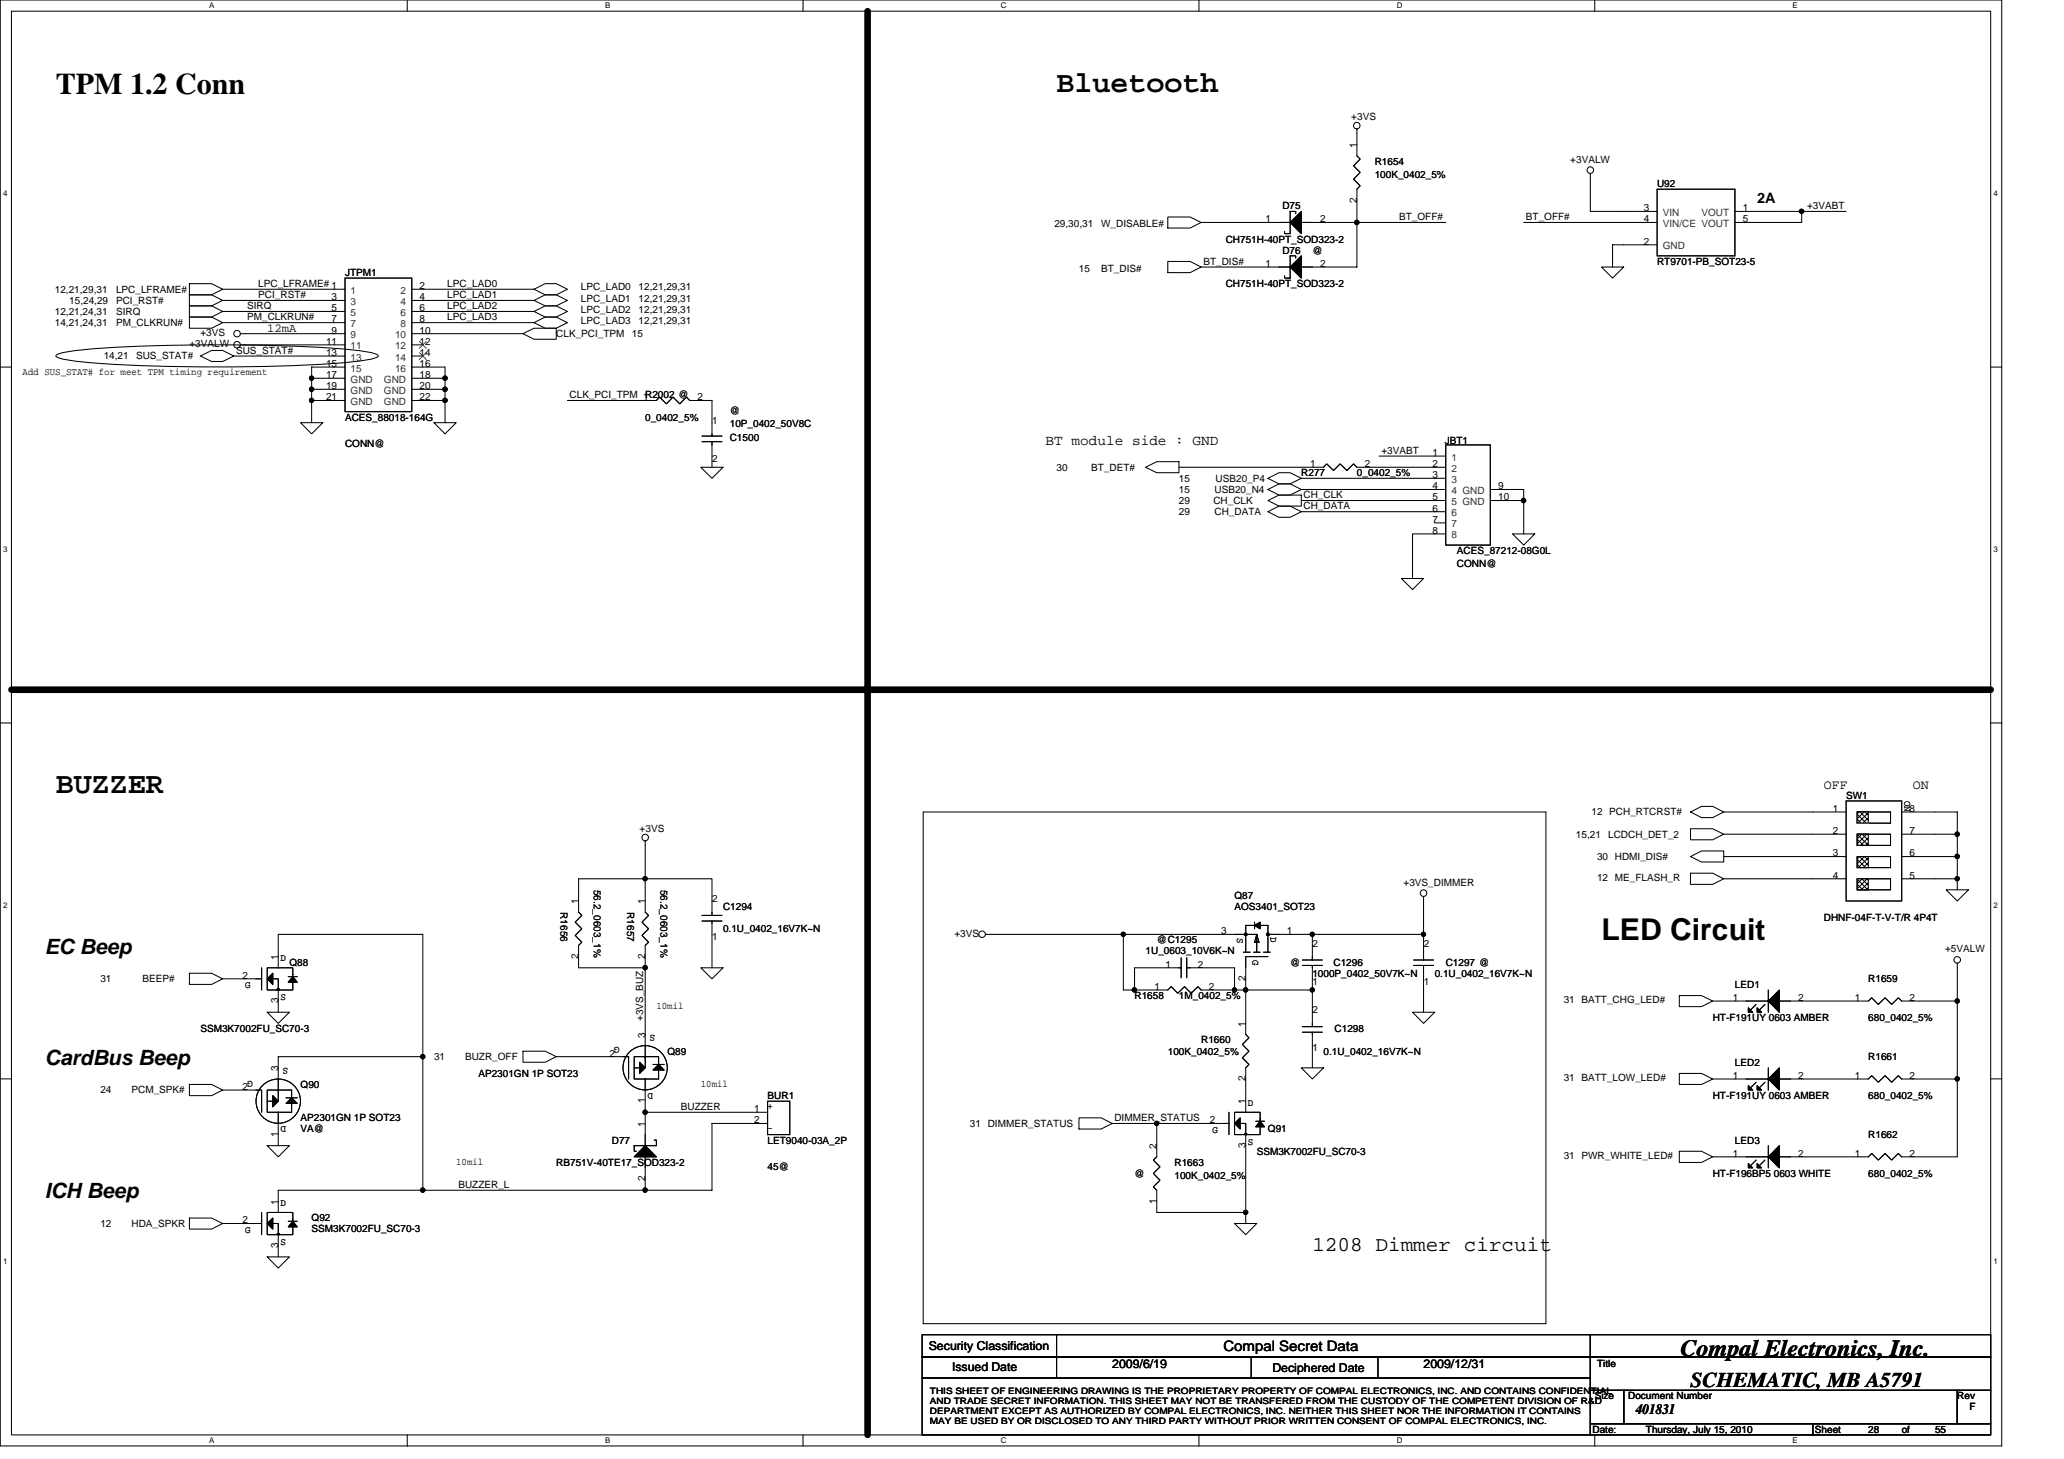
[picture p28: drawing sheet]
<svg xmlns="http://www.w3.org/2000/svg" width="297mm" height="210mm" viewBox="0 0 297 210" stroke-linecap="round" stroke-linejoin="round" font-family="sans-serif">
<defs><g id="words">
<g font-size="4.3">
<text x="8" y="13.6">TPM 1.2 Conn</text>
<text x="152.1" y="13.2">Bluetooth</text>
<text x="8" y="114">BUZZER</text>
<text x="230.5" y="135.2">LED Circuit</text>
</g>
<text font-size="3.3" x="241.8" y="195.1">Compal Electronics, Inc.</text>
<g font-size="3">
<text x="6.5" y="137.2">EC Beep</text>
<text x="6.5" y="153.2">CardBus Beep</text>
<text x="6.5" y="172.4">ICH Beep</text>
<text x="188.9" y="180">1208 Dimmer circuit</text>
<text x="243.3" y="199.6">SCHEMATIC, MB A5791</text>
</g>
<g font-size="2.1">
<text x="252.9" y="29.1">2A</text>
<text x="150.5" y="64.1">BT module side : GND</text>
<text x="176.1" y="194.4">Compal Secret Data</text>
<text x="235.4" y="203.5">401831</text>
</g>
<g font-size="1.9">
<text x="262.5" y="113.6">OFF</text>
<text x="275.3" y="113.6">ON</text>
</g>
<g font-size="1.8">
<text x="38.5" y="47.8">12mA</text>
<text x="133.7" y="194.2">Security Classification</text>
<text x="137" y="197.3">Issued Date</text>
<text x="160.1" y="196.8">2009/6/19</text>
<text x="183.1" y="197.4">Deciphered Date</text>
<text x="204.9" y="196.8">2009/12/31</text>
</g>
<g font-size="1.4">
<text x="194.5" y="17.3">+3VS</text>
<text x="195.3" y="21.3" transform="rotate(-90 195.3 21.3)">1</text>
<text x="197.8" y="23.7">R1654</text>
<text x="226" y="23.4">+3VALW</text>
<text x="195.3" y="29.1" transform="rotate(-90 195.3 29.1)">2</text>
<text x="197.8" y="25.6">100K_0402_5%</text>
<text x="238.5" y="26.9">U92</text>
<text x="151.7" y="32.7">29,30,31</text>
<text x="158.5" y="32.7">W_DISABLE#</text>
<text x="176.4" y="34.9">CH751H-40PT_SOD323-2</text>
<text x="182.1" y="32">1</text>
<text x="184.5" y="30.1">D75</text>
<text x="190" y="32">2</text>
<text x="201.4" y="31.7">BT_OFF#</text>
<text x="219.6" y="31.7">BT_OFF#</text>
<text x="236.6" y="30.4">3</text>
<text x="236.6" y="32">4</text>
<text x="236.6" y="35.2">2</text>
<text x="250.8" y="30.4">1</text>
<text x="250.8" y="32">5</text>
<text x="260.1" y="30.1">+3VABT</text>
<text x="37.2" y="41.3">LPC_LFRAME# 1</text>
<text x="49.7" y="39.7">JTPM1</text>
<text x="60.4" y="41.6">2</text>
<text x="64.4" y="41.3">LPC_LAD0</text>
<text x="83.6" y="41.8">LPC_LAD0</text>
<text x="91.9" y="41.8">12,21,29,31</text>
<text x="155.3" y="39.1">15</text>
<text x="158.5" y="39.1">BT_DIS#</text>
<text x="173.2" y="38.1">BT_DIS#</text>
<text x="176.4" y="41.3">CH751H-40PT_SOD323-2</text>
<text x="182.1" y="38.4">1</text>
<text x="184.5" y="36.5">D76</text>
<text x="188.9" y="36.5">@</text>
<text x="190" y="38.4">2</text>
<text x="238.5" y="38.1">RT9701-PB_SOT23-5</text>
<text x="7.9" y="42.1">12,21,29,31</text>
<text x="7.9" y="45.3">12,21,24,31</text>
<text x="7.9" y="46.9">14,21,24,31</text>
<text x="10" y="43.7">15,24,29</text>
<text x="16.7" y="42.1">LPC_LFRAME#</text>
<text x="16.7" y="43.7">PCI_RST#</text>
<text x="16.7" y="45.3">SIRQ</text>
<text x="16.7" y="46.9">PM_CLKRUN#</text>
<text x="35.6" y="44.5">SIRQ</text>
<text x="35.6" y="46.1">PM_CLKRUN#</text>
<text x="37.2" y="42.9">PCI_RST#</text>
<text x="47.7" y="43.2">3</text>
<text x="47.7" y="44.8">5</text>
<text x="47.7" y="46.4">7</text>
<text x="47.7" y="48">9</text>
<text x="60.4" y="48">10</text>
<text x="60.4" y="43.2">4</text>
<text x="60.4" y="44.8">6</text>
<text x="60.4" y="46.4">8</text>
<text x="64.4" y="42.9">LPC_LAD1</text>
<text x="64.4" y="44.5">LPC_LAD2</text>
<text x="64.4" y="46.1">LPC_LAD3</text>
<text x="83.6" y="46.6">LPC_LAD3</text>
<text x="83.6" y="45">LPC_LAD2</text>
<text x="83.6" y="43.4">LPC_LAD1</text>
<text x="91.9" y="46.6">12,21,29,31</text>
<text x="91.9" y="45">12,21,29,31</text>
<text x="91.9" y="43.4">12,21,29,31</text>
<text x="3.3" y="54">Add SUS_STAT# for meet TPM timing requirement</text>
<text x="14.9" y="51.7">14,21</text>
<text x="19.6" y="51.7">SUS_STAT#</text>
<text x="27.3" y="50">+3VALW</text>
<text x="28.8" y="48.3">+3VS</text>
<text x="34" y="50.9">SUS_STAT#</text>
<text x="46.9" y="49.6">11</text>
<text x="46.9" y="51.2">13</text>
<text x="46.9" y="52.8">15</text>
<text x="60.4" y="49.6">12</text>
<text x="60.4" y="51.2">14</text>
<text x="60.4" y="52.8">16</text>
<text x="80" y="48.5">CLK_PCI_TPM</text>
<text x="90.9" y="48.5">15</text>
<text x="46.9" y="54.4">17</text>
<text x="46.9" y="56">19</text>
<text x="46.9" y="57.6">21</text>
<text x="60.4" y="54.4">18</text>
<text x="60.4" y="56">20</text>
<text x="60.4" y="57.6">22</text>
<text x="82" y="57.3">CLK_PCI_TPM 1R2002 @</text>
<text x="100.4" y="57.6">2</text>
<text x="105" y="59.5">@</text>
<text x="49.7" y="60.5">ACES_88018-164G</text>
<text x="49.7" y="64.3">CONN@</text>
<text x="92.9" y="60.5">0_0402_5%</text>
<text x="102.5" y="61">1</text>
<text x="105" y="63.4">C1500</text>
<text x="105" y="61.5">10P_0402_50V8C</text>
<text x="198.8" y="65.3">+3VABT</text>
<text x="206.1" y="65.6">1</text>
<text x="207.9" y="63.9">JBT1</text>
<text x="102.5" y="66.4">2</text>
<text x="152.1" y="67.7">30</text>
<text x="157" y="67.7">BT_DET#</text>
<text x="169.7" y="69.3">15</text>
<text x="169.7" y="70.9">15</text>
<text x="174.8" y="70.9">USB20_N4</text>
<text x="174.9" y="69.3">USB20_P4</text>
<text x="187.3" y="68.5">R277</text>
<text x="187.6" y="71.7">CH_CLK</text>
<text x="188.5" y="67.2">1</text>
<text x="195.3" y="68.5">0_0402_5%</text>
<text x="196.4" y="67.2">2</text>
<text x="206.1" y="67.2">2</text>
<text x="206.1" y="68.8">3</text>
<text x="206.1" y="70.4">4</text>
<text x="206.1" y="72">5</text>
<text x="215.6" y="70.4">9</text>
<text x="215.6" y="72">10</text>
<text x="169.7" y="74.1">29</text>
<text x="169.7" y="72.5">29</text>
<text x="174.6" y="72.5">CH_CLK</text>
<text x="174.8" y="74.1">CH_DATA</text>
<text x="187.6" y="73.3">CH_DATA</text>
<text x="206.1" y="73.6">6</text>
<text x="206.1" y="75.2">7</text>
<text x="206.1" y="76.8">8</text>
<text x="209.7" y="79.7">ACES_87212-08G0L</text>
<text x="209.7" y="81.6">CONN@</text>
<text x="92.1" y="119.7">+3VS</text>
<text x="229" y="117.3">12 PCH_RTCRST#</text>
<text x="263.8" y="116.8">1</text>
<text x="263.8" y="120">2</text>
<text x="265.7" y="114.9">SW1</text>
<text x="274.1" y="115.2" transform="rotate(90 274.1 115.2)">ON</text>
<text x="274.8" y="120">7</text>
<text x="274.8" y="116.8">8</text>
<text x="226.8" y="120.5">15,21</text>
<text x="229.8" y="123.7">30 HDMI_DIS#</text>
<text x="231.4" y="120.5">LCDCH_DET_2</text>
<text x="263.8" y="123.2">3</text>
<text x="274.8" y="123.2">6</text>
<text x="80.6" y="131.2" transform="rotate(90 80.6 131.2)">R1656</text>
<text x="83.2" y="130.1" transform="rotate(-90 83.2 130.1)">1</text>
<text x="85.4" y="128" transform="rotate(90 85.4 128)">56.2_0603_1%</text>
<text x="90.3" y="131.2" transform="rotate(90 90.3 131.2)">R1657</text>
<text x="92.8" y="130.1" transform="rotate(-90 92.8 130.1)">1</text>
<text x="95.1" y="128" transform="rotate(90 95.1 128)">56.2_0603_1%</text>
<text x="102.5" y="129.8">2</text>
<text x="104.1" y="130.9">C1294</text>
<text x="177.7" y="129.3">Q87</text>
<text x="177.7" y="130.9">AOS3401_SOT23</text>
<text x="202" y="127.4">+3VS_DIMMER</text>
<text x="229.8" y="126.7">12 ME_FLASH_R</text>
<text x="263.8" y="126.4">4</text>
<text x="274.8" y="126.4">5</text>
<text x="83.2" y="137.9" transform="rotate(-90 83.2 137.9)">2</text>
<text x="92.8" y="137.9" transform="rotate(-90 92.8 137.9)">2</text>
<text x="102.5" y="135.2">1</text>
<text x="104.1" y="134.1">0.1U_0402_16V7K~N</text>
<text x="137.3" y="134.7">+3VS</text>
<text x="164.9" y="137.3">1U_0603_10V6K~N</text>
<text x="166.5" y="135.7">@C1295</text>
<text x="175.7" y="134.4">3</text>
<text x="178.1" y="134.9" transform="rotate(90 178.1 134.9)">S</text>
<text x="182.8" y="134.7" transform="rotate(90 182.8 134.7)">D</text>
<text x="185.2" y="134.4">1</text>
<text x="188.9" y="136.2">2</text>
<text x="204.9" y="136.2">2</text>
<text x="262.5" y="132.5">DHNF-04F-T-V-T/R 4P4T</text>
<text x="279.9" y="137">+5VALW</text>
<text x="14.5" y="141.3">31</text>
<text x="20.5" y="141.3">BEEP#</text>
<text x="34.9" y="140.8">2</text>
<text x="35.3" y="142.1">G</text>
<text x="40" y="138.1" transform="rotate(-90 40 138.1)">1</text>
<text x="40.4" y="138.3">D</text>
<text x="40.4" y="143.9">S</text>
<text x="41.7" y="138.9">Q88</text>
<text x="163.3" y="143.7">R1658</text>
<text x="166.1" y="142.4">1</text>
<text x="167.7" y="139.2">1</text>
<text x="169.7" y="143.7">1M_0402_5%</text>
<text x="172.4" y="139.2">2</text>
<text x="174" y="142.4">2</text>
<text x="179.3" y="141.2" transform="rotate(-90 179.3 141.2)">2</text>
<text x="180.3" y="138.1" transform="rotate(90 180.3 138.1)">G</text>
<text x="185.7" y="138.9">@</text>
<text x="188.9" y="140.5">1000P_0402_50V7K~N</text>
<text x="188.9" y="141.6">1</text>
<text x="191.9" y="138.9">C1296</text>
<text x="204.9" y="141.6">1</text>
<text x="206.5" y="140.5">0.1U_0402_16V7K~N</text>
<text x="208.1" y="138.9">C1297 @</text>
<text x="249.4" y="144">1</text>
<text x="249.7" y="142.1">LED1</text>
<text x="258.8" y="144">2</text>
<text x="267" y="144">1</text>
<text x="268.9" y="141.3">R1659</text>
<text x="274.8" y="144">2</text>
<text x="28.8" y="148.5">SSM3K7002FU_SC70-3</text>
<text x="40" y="144.4" transform="rotate(-90 40 144.4)">3</text>
<text x="92.5" y="146.9" transform="rotate(-90 92.5 146.9)">+3VS_BUZ</text>
<text x="92.8" y="149.3" transform="rotate(-90 92.8 149.3)">3</text>
<text x="94.3" y="148.9" transform="rotate(180 94.3 148.9)">S</text>
<text x="94.5" y="145.2">10mil</text>
<text x="179.3" y="147.7" transform="rotate(-90 179.3 147.7)">1</text>
<text x="188.9" y="145.8">2</text>
<text x="192.1" y="148.5">C1298</text>
<text x="225" y="144.4">31 BATT_CHG_LED#</text>
<text x="246.5" y="146.9">HT-F191UY 0603 AMBER</text>
<text x="268.9" y="146.9">680_0402_5%</text>
<text x="36.4" y="155.5" transform="rotate(180 36.4 155.5)">G</text>
<text x="40" y="154.1" transform="rotate(-90 40 154.1)">3</text>
<text x="41.5" y="153.7" transform="rotate(180 41.5 153.7)">S</text>
<text x="62.5" y="152.5">31</text>
<text x="66.9" y="152.5">BUZR_OFF</text>
<text x="68.9" y="154.9">AP2301GN 1P SOT23</text>
<text x="87.7" y="152">2</text>
<text x="89.2" y="150.7" transform="rotate(180 89.2 150.7)">G</text>
<text x="96.1" y="151.7">Q89</text>
<text x="168.1" y="151.7">100K_0402_5%</text>
<text x="172.9" y="150.1">R1660</text>
<text x="179.3" y="155.6" transform="rotate(-90 179.3 155.6)">2</text>
<text x="188.9" y="151.2">1</text>
<text x="190.5" y="151.7">0.1U_0402_16V7K~N</text>
<text x="225" y="155.6">31 BATT_LOW_LED#</text>
<text x="249.4" y="155.2">1</text>
<text x="249.7" y="153.3">LED2</text>
<text x="258.8" y="155.2">2</text>
<text x="267" y="155.2">1</text>
<text x="268.9" y="152.5">R1661</text>
<text x="274.8" y="155.2">2</text>
<text x="14.5" y="157.3">24</text>
<text x="18.9" y="157.3">PCM_SPK#</text>
<text x="34.9" y="156.8">2</text>
<text x="43.3" y="156.5">Q90</text>
<text x="43.3" y="161.3">AP2301GN 1P SOT23</text>
<text x="92.8" y="158.7" transform="rotate(-90 92.8 158.7)">1</text>
<text x="94" y="157.2" transform="rotate(180 94 157.2)">D</text>
<text x="98" y="159.7">BUZZER</text>
<text x="100.9" y="156.4">10mil</text>
<text x="108.5" y="160">1</text>
<text x="108.5" y="161.6">2</text>
<text x="110.5" y="159.6">+</text>
<text x="110.5" y="158.1">BUR1</text>
<text x="160.4" y="161.3">DIMMER_STATUS</text>
<text x="174.1" y="161.6">2</text>
<text x="179.3" y="158.9" transform="rotate(-90 179.3 158.9)">1</text>
<text x="179.6" y="159.1">D</text>
<text x="246.5" y="158.1">HT-F191UY 0603 AMBER</text>
<text x="268.9" y="158.1">680_0402_5%</text>
<text x="40" y="163.6" transform="rotate(-90 40 163.6)">1</text>
<text x="41.2" y="162" transform="rotate(180 41.2 162)">D</text>
<text x="43.3" y="162.9">VA@</text>
<text x="65.7" y="167.6">10mil</text>
<text x="80" y="167.7">RB751V-40TE17_SOD323-2</text>
<text x="88" y="164.5">D77</text>
<text x="92.8" y="162.1" transform="rotate(-90 92.8 162.1)">1</text>
<text x="110.5" y="162.8">-</text>
<text x="110.5" y="164.5">LET9040-03A_2P</text>
<text x="139.6" y="162.1">31 DIMMER_STATUS</text>
<text x="166.5" y="165.3" transform="rotate(-90 166.5 165.3)">2</text>
<text x="169" y="167.7">R1663</text>
<text x="174.5" y="162.9">G</text>
<text x="179.3" y="165.2" transform="rotate(-90 179.3 165.2)">3</text>
<text x="179.6" y="164.7">S</text>
<text x="180.9" y="166.1">SSM3K7002FU_SC70-3</text>
<text x="182.5" y="162.9">Q91</text>
<text x="225" y="166.8">31 PWR_WHITE_LED#</text>
<text x="249.4" y="166.4">1</text>
<text x="249.7" y="164.5">LED3</text>
<text x="258.8" y="166.4">2</text>
<text x="267" y="166.4">1</text>
<text x="268.9" y="163.7">R1662</text>
<text x="274.8" y="166.4">2</text>
<text x="40" y="173.3" transform="rotate(-90 40 173.3)">1</text>
<text x="40.4" y="173.5">D</text>
<text x="66" y="170.9">BUZZER_L</text>
<text x="92.8" y="169.9" transform="rotate(-90 92.8 169.9)">2</text>
<text x="110.5" y="168.4">45@</text>
<text x="163.3" y="169.3">@</text>
<text x="166.5" y="173.2" transform="rotate(-90 166.5 173.2)">1</text>
<text x="169" y="169.7">100K_0402_5%</text>
<text x="246.5" y="169.3">HT-F196BP5 0603 WHITE</text>
<text x="268.9" y="169.3">680_0402_5%</text>
<text x="14.5" y="176.5">12</text>
<text x="18.9" y="176.5">HDA_SPKR</text>
<text x="34.9" y="176">2</text>
<text x="35.3" y="177.3">G</text>
<text x="40" y="179.6" transform="rotate(-90 40 179.6)">3</text>
<text x="40.4" y="179.1">S</text>
<text x="44.8" y="175.7">Q92</text>
<text x="44.8" y="177.3">SSM3K7002FU_SC70-3</text>
<text x="229.8" y="196.7">Title</text>
<text x="229.5" y="201.3">Size</text>
<text x="234.3" y="201.3">Document Number</text>
<text x="281.7" y="201.3">Rev</text>
<text x="283.4" y="202.9">F</text>
<text x="229.2" y="206.1">Date:</text>
<text x="236.9" y="206.1">Thursday, July 15, 2010</text>
<text x="261.2" y="206.1">Sheet</text>
<text x="268.9" y="206.1">28</text>
<text x="273.7" y="206.1">of</text>
<text x="278.5" y="206.1">55</text>
</g>
<g font-size="1.4" fill="#333">
<text x="239.3" y="31.1">VIN</text>
<text x="239.3" y="32.7">VIN/CE VOUT</text>
<text x="239.3" y="35.9">GND</text>
<text x="244.9" y="31.1">VOUT</text>
<text x="50.5" y="42.3">1</text>
<text x="50.5" y="43.9">3</text>
<text x="50.5" y="45.5">5</text>
<text x="50.5" y="47.1">7</text>
<text x="57.7" y="42.3">2</text>
<text x="57.7" y="43.9">4</text>
<text x="57.7" y="45.5">6</text>
<text x="57.7" y="47.1">8</text>
<text x="50.5" y="48.7">9</text>
<text x="50.5" y="50.3">11</text>
<text x="50.5" y="51.9">13</text>
<text x="50.5" y="53.5">15</text>
<text x="56.9" y="48.7">10</text>
<text x="56.9" y="50.3">12</text>
<text x="56.9" y="51.9">14</text>
<text x="56.9" y="53.5">16</text>
<text x="50.5" y="55.1">GND</text>
<text x="50.5" y="56.7">GND</text>
<text x="50.5" y="58.3">GND</text>
<text x="55.3" y="55.1">GND</text>
<text x="55.3" y="56.7">GND</text>
<text x="55.3" y="58.3">GND</text>
<text x="208.9" y="66.3">1</text>
<text x="208.9" y="67.9">2</text>
<text x="208.9" y="69.5">3</text>
<text x="208.9" y="71.1">4 GND</text>
<text x="208.9" y="72.7">5 GND</text>
<text x="208.9" y="74.3">6</text>
<text x="208.9" y="75.9">7</text>
<text x="208.9" y="77.5">8</text>
</g>
<g font-size="1.3">
<text x="133.8" y="200.5">THIS SHEET OF ENGINEERING DRAWING IS THE PROPRIETARY PROPERTY OF COMPAL ELECTRONICS, INC. AND CONTAINS CONFIDENTIAL</text>
<text x="133.8" y="202">AND TRADE SECRET INFORMATION. THIS SHEET MAY NOT BE TRANSFERED FROM THE CUSTODY OF THE COMPETENT DIVISION OF R&amp;D</text>
<text x="133.8" y="203.5">DEPARTMENT EXCEPT AS AUTHORIZED BY COMPAL ELECTRONICS, INC. NEITHER THIS SHEET NOR THE INFORMATION IT CONTAINS</text>
<text x="133.8" y="204.9">MAY BE USED BY OR DISCLOSED TO ANY THIRD PARTY WITHOUT PRIOR WRITTEN CONSENT OF COMPAL ELECTRONICS, INC.</text>
</g>
<g font-size="1.1">
<text x="30.1" y="1.2">A</text>
<text x="87.1" y="1.2">B</text>
<text x="144" y="1.2">C</text>
<text x="201" y="1.2">D</text>
<text x="258" y="1.2">E</text>
<text x=".4" y="28.2">4</text>
<text x="286.9" y="28.2">4</text>
<text x=".4" y="79.4">3</text>
<text x="286.9" y="79.4">3</text>
<text x=".4" y="130.6">2</text>
<text x="286.9" y="130.6">2</text>
<text x=".4" y="181.8">1</text>
<text x="286.9" y="181.8">1</text>
<text x="30.1" y="207.6">A</text>
<text x="87.1" y="207.6">B</text>
<text x="144" y="207.6">C</text>
<text x="201" y="207.6">D</text>
<text x="258" y="207.6">E</text>
</g>
</g></defs>
<path d="M0 0h288.1v208h-288.1zM1.6 1.6h284.9v204.8h-284.9z" fill="none" stroke="#000" stroke-width=".15"/>
<g fill="#fff">
<path d="M30.1 .2h.8v1.2h-.8z"/>
<path d="M30.1 206.6h.8v1.3h-.8z"/>
</g>
<path d="M58.6 0v1.6M58.6 206.4v1.6" fill="none" stroke="#000" stroke-width=".15"/>
<g fill="#fff">
<path d="M87.1 .2h.7v1.2h-.7z"/>
<path d="M87.1 206.6h.7v1.3h-.7z"/>
</g>
<path d="M115.6 0v1.6M115.6 206.4v1.6" fill="none" stroke="#000" stroke-width=".15"/>
<g fill="#fff">
<path d="M144 .2h.8v1.2h-.8z"/>
<path d="M144 206.6h.8v1.3h-.8z"/>
</g>
<path d="M172.5 0v1.6M172.5 206.4v1.6" fill="none" stroke="#000" stroke-width=".15"/>
<g fill="#fff">
<path d="M201 .2h.8v1.2h-.8z"/>
<path d="M201 206.6h.8v1.3h-.8z"/>
</g>
<path d="M229.5 0v1.6M229.5 206.4v1.6" fill="none" stroke="#000" stroke-width=".15"/>
<g fill="#fff">
<path d="M258 .2h.7v1.2h-.7z"/>
<path d="M258 206.6h.7v1.3h-.7z"/>
<path d="M.4 27.2h.7v1.3h-.7z"/>
<path d="M286.9 27.2h.6v1.3h-.6z"/>
<path d="M.4 78.4h.7v1.3h-.7z"/>
<path d="M286.9 78.4h.6v1.3h-.6z"/>
</g>
<path d="M0 52.8h1.6M286.5 52.8h1.6" fill="none" stroke="#000" stroke-width=".15"/>
<g fill="#fff">
<path d="M.4 129.6h.7v1.3h-.7z"/>
<path d="M286.9 129.6h.6v1.3h-.6z"/>
</g>
<path d="M0 104h1.6M286.5 104h1.6" fill="none" stroke="#000" stroke-width=".15"/>
<g fill="#fff">
<path d="M.4 180.8h.7v1.3h-.7z"/>
<path d="M286.9 180.8h.6v1.3h-.6z"/>
</g>
<g fill="none" stroke="#000" stroke-width=".15">
<path d="M195.3 18.6v3.8l.4 .5-.9 1 .9 .9-.9 1 .9 .9-.4 .5v11.2h-8M168.1 31.2h3.2l1.6 .8-1.6 .8h-3.2zM168.1 37.6h3.2l1.6 .8-1.6 .8h-3.2zM172.9 32h12.8M185.7 38.4h-12.8M186.5 30.7v-.3h-.8v3.2h-.8v-.3M186.5 37.1v-.3h-.8v3.2h-.8v-.3M187.3 32h20.8M219.3 32h14.4M228.9 25v5.4h4.8M230.5 38.4h3.2l-1.6 1.6zM233.7 35.2h-1.6v3.2"/>
<path d="M259.3 30.4v1.6h-4.8M265.7 30.4h-11.2M8.2 51a20.7 20.7 0 0 1 5.8-.9 266.9 266.9 0 0 1 37.3 .3 9.9 9.9 0 0 1 3 .6l.1 .2a3.1 3.1 0 0 1-2 .7 219.5 219.5 0 0 1-28.5 .8 114.9 114.9 0 0 1-14.7-1l-1-.3-.2-.2zM27.3 40.8h3.2l1.5 .8-1.5 .8h-3.2zM27.3 42.4h3.2l1.5 .8-1.5 .8h-3.2zM27.3 44h3.2l1.5 .8-1.5 .8h-3.2zM27.3 45.6h3.2l1.5 .8-1.5 .8h-3.2zM28.8 51.2l1.7-.8h1.5l1.7 .8-1.7 .8h-1.5zM32 43.2h17.7M32 44.8h17.7M32 46.4h17.7M32 41.6h17.7"/>
<path d="M33.7 51.2h16M34.6 48h15.1M34.6 49.6h15.1M44.8 57.6h4.9M44.8 56h4.9M49.7 40h9.6v19.2h-9.6zM49.7 52.8h-4.9v8M49.7 54.4h-4.9M59.3 57.6h4.7M59.3 41.6h17.6M59.3 43.2h17.6M59.3 44.8h17.6"/>
<path d="M59.3 46.4h17.6M59.3 48h16M59.3 49.6h1.6M59.3 52.8h4.7v8M59.3 54.4h4.7M59.3 56h4.7M59.3 51.2h1.6M75.3 48l1.6-.8h3.1v1.6h-3.1zM76.9 46.4l1.6-.8h1.5l1.7 .8-1.7 .8h-1.5zM76.9 44.8l1.6-.8h1.5l1.7 .8-1.7 .8h-1.5zM76.9 43.2l1.6-.8h1.5l1.7 .8-1.7 .8h-1.5zM76.9 41.6l1.6-.8h1.5l1.7 .8-1.7 .8h-1.5z"/>
<path d="M81.7 57.6h11.2M100.9 57.6h1.6v5.1M43.3 60.8h3.2l-1.7 1.6zM62.5 60.8h3.2l-1.7 1.6zM100.9 67.2h3.2l-1.6 1.6zM101 63.5h2.9M101 62.7h2.9M102.5 63.5v3.7M164.9 67.2l1.6-.8h3.2v1.6h-3.2zM169.7 67.2h20.8l.4-.5 1 1 1-1 .9 1 1-1 .5 .5h11.2M182.5 72l1.6-.8h3.2v1.6h-3.2zM182.5 68.8l1.6-.8h1.6l1.6 .8-1.6 .8h-1.6z"/>
<path d="M182.5 70.4l1.6-.8h1.6l1.6 .8-1.6 .8h-1.6zM182.5 73.6l1.6-.8h1.6l1.6 .8-1.6 .8h-1.6zM187.3 72h19.2M187.3 70.4h19.2M187.3 73.6h19.2M187.3 68.8h19.2M198.5 65.6h8M206.5 76.8h-3.2v6.4M216.1 72h3.2M216.1 70.4h3.2v6.4M217.7 76.8h3.2l-1.6 1.6zM201.7 83.2h3.2l-1.6 1.6z"/>
<path d="M132.9 116.8h89.6v73.6h-89.6zM243.3 119.2h3.2l1.6 .8-1.6 .8h-3.2zM243.3 116.8l1.6-.8h1.6l1.6 .8-1.6 .8h-1.6zM248.1 116.8h12.8M265.7 115.2h8v14.4h-8zM267.3 116.8h4.8v1.6h-4.8zM278.5 116.8h3.2v6.4M37.7 139.2v3.2M40 139.2h-1.5v3.2h1.5v-1.6h-.7M40 139.2h2.1v1.3M40 139.2v-4.8h20.9v36.8M92.9 121v5.4h9.6v3.2"/>
<path d="M92.9 139.2h-9.6v-3.2l.4-.4-.9-1 .9-1-.9-.9 .9-1-.4-.5v-4.8h9.6v4.8l.4 .5-.9 1 .9 .9-.9 1 .9 1-.4 .4v16.2M100.9 139.2h3.2l-1.6 1.6zM102.5 134.4v4.8M141.8 134.4h39.1M161.7 134.4v8h4.8M170 139.2h-6.7v3.2M170 137.8v2.9M170.8 139.2h6.9v3.2M170.8 137.8v2.9M178.9 137h1M179.1 134.3h.3v.3h-.3zM180.4 137h1"/>
<path d="M180.5 133.1h-1.2v3.9M180.5 132.7v.9M180.9 134.4v2.6M180.9 134.4l.3 1.2h-.7zM181.4 133.1h1.1v3.9M181.8 137h1M182.3 134.3h.3v.3h-.3zM182.5 137.6h-3.2v11.2l.4 .5-.9 1 .9 .9-.9 1 .9 .9-.4 .5v6.4M188.9 134.4v1.6M203.4 138.1h2.9M203.4 138.9h2.9M204.9 138.9v6.7"/>
<path d="M204.9 134.4h-22.4M204.9 129v9.1M243.3 125.6h3.2l1.6 .8-1.6 .8h-3.2zM243.3 123.2l1.6-.8h3.2v1.6h-3.2zM248.1 126.4h12.8M248.1 123.2h12.8M248.1 120h12.8M278.5 120h3.2M278.5 123.2h3.2M280.1 128h3.2l-1.6 1.6zM281.7 126.4v1.6M281.7 138.6v5.4"/>
<path d="M281.7 123.2v3.2h-3.2M0 155.2h1.6M27.3 140h3.2l1.5 .8-1.5 .8h-3.2zM27.3 156h3.2l1.5 .8-1.5 .8h-3.2zM32 156.8h5.7v3.2M37.7 140.8h-5.7M38.5 145.6h3.2l-1.7 1.6zM38.5 158.4h.8M39.9 142.4v-.1h.3v.1h-.2M40 156.8h2v1.1M40 158.4v-1.6h-1.5v3.2h1.5M40 142.4v3.2"/>
<path d="M41.2 157.9h1.6M41.5 140.5h1.3M42 158.8v1.2h-2M42.1 141.3v1.1h-2.1M60.9 152h-20.9v5M75.3 151.2h3.2l1.5 .8-1.5 .8h-3.2zM80 152h10.5v3.2M91.3 153.6h.8M92.9 155.2v9.6M92.9 152h1.9v1.1M92.9 153.6v-1.6h-1.6v3.2h1.6M94 153.1h1.6"/>
<path d="M94.8 153.9v1.3h-1.9M110.5 158.4h3.2v4.8h-3.2zM174.5 142.4h14.4M187.3 153.6h3.2l-1.6 1.6zM187.4 147.7h2.9M187.4 148.5h2.9M188.9 148.5v5.1M188.9 140.8v6.9M203.3 145.6h3.2l-1.6 1.6zM241.7 143.2h3.2l1.6 .8-1.6 .8h-3.2zM241.7 154.4h3.2l1.6 .8-1.6 .8h-3.2zM246.5 155.2h8"/>
<path d="M252.7 155.7l-.8 .8M252.7 144.5l-.8 .8M254 155.7l-.8 .8M254 144.5l-.8 .8M254.5 144h-8M254.5 142.4v3.2M254.5 153.6v3.2M256.1 144h12.8l.5-.4 .9 .9 1-.9 .9 .9 1-.9 .5 .4h8v11.2M267.3 155.2h-11.2M275.3 155.2h6.4M281.7 155.2v11.2h-8l-.5-.5-1 1-.9-1-1 1-.9-1-.5 .5h-12.8M286.5 155.2h1.6"/>
<path d="M27.3 175.2h3.2l1.5 .8-1.5 .8h-3.2zM37.7 176h-5.7M37.7 174.4v3.2M38.5 164.8h3.2l-1.7 1.6zM39.9 177.6v-.1h.3v.1h-.2M40 160v4.8M40 174.4h-1.5v3.2h1.5v-1.6h-.7M40 174.4h2.1v1.3M40 177.6v3.2M41.5 175.7h1.3M42.1 176.5v1.1h-2.1M92.9 160h17.6"/>
<path d="M92.9 171.2h-52.9v3.2M94.1 164h.4v.8h-3.2v.8h.3M110.5 161.6h-8v9.6h-9.6v-4.8M155.3 160.8h3.2l1.6 .8-1.6 .8h-3.2zM166.5 172.8v1.6h12.8M166.5 161.6v3.2M176.9 161.6h-16.8M176.9 160v3.2M177.7 176h3.2l-1.6 1.6zM179.1 163.2v-.1h.3v.1h-.1M179.3 160h-1.6v3.2h1.6v-1.6h-.8M179.3 160h2.1v1.3"/>
<path d="M179.3 163.2v12.8M180.7 161.3h1.3M181.4 162.1v1.1h-2.1M241.7 165.6h3.2l1.6 .8-1.6 .8h-3.2zM252.7 166.9l-.8 .8M254 166.9l-.8 .8M254.5 166.4h-8M254.5 164.8v3.2M38.5 180.8h3.2l-1.7 1.6zM132.7 192h96.2v3.2h-96.2zM132.7 195.2h96.2v3.1h-96.2zM132.7 198.3h96.2v8.1h-96.2z"/>
<path d="M152.1 192v6.3M180.1 195.2v3.1M198.3 195.2v3.1M228.9 192h57.6v3.2h-57.6zM228.9 195.2h57.6v4.8h-57.6zM228.9 204.8h32v1.6h-32zM228.9 200h4.8v4.8h-4.8zM233.7 200h48v4.8h-48zM260.9 204.8h25.6v1.6h-25.6zM281.7 200h4.8v4.8h-4.8z"/>
<circle cx="195.3" cy="18.1" r=".47"/>
<circle cx="228.9" cy="24.5" r=".47"/>
<circle cx="34.1" cy="49.6" r=".47"/>
<circle cx="34.1" cy="48" r=".47"/>
<circle cx="92.8" cy="120.5" r=".47"/>
<circle cx="141.3" cy="134.4" r=".47"/>
<circle cx="204.9" cy="128.5" r=".47"/>
<circle cx="281.7" cy="138.1" r=".47"/>
<circle cx="40" cy="158.4" r="3.2"/>
<circle cx="92.8" cy="153.6" r="3.2"/>
</g>
<g fill="#000" stroke="#000" stroke-width=".15">
<path d="M185.7 32l1.6-1.6v3.2zM185.7 38.4l1.6-1.6v3.2zM39.3 157.6l.7 .8-.7 .8zM39.3 140v1.6l-.8-.8zM42.1 140.5l.7 .8h-1.3zM41.2 158.7l.8-.8 .8 .8zM92.1 152.8l.8 .8-.8 .8zM94 153.9l.8-.8 .8 .8zM251.6 156.2l.6 .6h-.6zM251.6 145l.6 .6h-.6zM252.9 156.2l.6 .6h-.6zM252.9 145l.6 .6h-.6z"/>
<path d="M256.1 153.6v3.2l-1.6-1.6zM256.1 142.4v3.2l-1.6-1.6zM38.5 176l.8-.8v1.6zM42.1 175.7l.7 .8h-1.3zM92.9 164.8l1.6 1.6h-3.2zM177.7 161.6l.8-.8v1.6zM181.4 161.3l.6 .8h-1.3zM251.6 167.4l.6 .6h-.6zM252.9 167.4l.6 .6h-.6zM256.1 164.8v3.2l-1.6-1.6z"/>
<path d="M180.5 133.1l.9-.4v.9z" fill-rule="evenodd"/>
<path d="M180.5 133.1l.9-.4v.9z" fill-rule="evenodd"/>
<circle cx="195.3" cy="32" r=".32"/>
<circle cx="259.3" cy="30.4" r=".31"/>
<circle cx="44.8" cy="56" r=".32"/>
<circle cx="44.8" cy="54.4" r=".31"/>
<circle cx="44.8" cy="57.6" r=".31"/>
<circle cx="64" cy="56" r=".32"/>
<circle cx="64.1" cy="57.6" r=".31"/>
<circle cx="64.1" cy="54.4" r=".31"/>
<circle cx="219.3" cy="72" r=".32"/>
<circle cx="92.8" cy="139.2" r=".32"/>
<circle cx="92.8" cy="126.4" r=".31"/>
<circle cx="161.7" cy="134.4" r=".31"/>
<circle cx="188.9" cy="134.4" r=".31"/>
<circle cx="204.9" cy="134.4" r=".31"/>
<circle cx="281.7" cy="123.2" r=".32"/>
<circle cx="281.7" cy="120" r=".32"/>
<circle cx="281.7" cy="126.4" r=".31"/>
<circle cx="60.8" cy="152" r=".32"/>
<circle cx="163.3" cy="142.4" r=".31"/>
<circle cx="177.7" cy="142.4" r=".31"/>
<circle cx="179.3" cy="142.4" r=".31"/>
<circle cx="188.9" cy="142.4" r=".31"/>
<circle cx="281.7" cy="155.2" r=".32"/>
<circle cx="281.7" cy="144" r=".32"/>
<circle cx="60.8" cy="171.2" r=".32"/>
<circle cx="92.8" cy="160" r=".32"/>
<circle cx="92.8" cy="171.2" r=".32"/>
<circle cx="166.5" cy="161.6" r=".31"/>
<circle cx="179.3" cy="174.4" r=".31"/>
</g>
<path d="M124.9 1.6v204.8M1.6 99.2h284.9" fill="none" stroke="#000" stroke-width=".95"/>
<path d="M60.4 49.1l1 1M60.4 50.7l1 1M61.3 49.1l-1 1M61.3 50.7l-1 1" fill="none" stroke="#4c4c4c" stroke-width=".14"/>
<path d="M267.3 116.8h1.6v1.6h-1.6z" fill="#fff"/>
<path d="M267.3 116.8h1.6v1.6h-1.6z" fill-rule="evenodd" fill="#000" stroke="#000" stroke-width=".15"/>
<path d="M267.3 120h1.6v1.6h-1.6z" fill="#fff"/>
<path d="M267.3 120h1.6v1.6h-1.6z" fill-rule="evenodd" fill="#000" stroke="#000" stroke-width=".15"/>
<path d="M267.3 120h4.8v1.6h-4.8z" fill="none" stroke="#000" stroke-width=".15"/>
<path d="M267.3 123.2h1.6v1.6h-1.6z" fill="#fff"/>
<path d="M267.3 123.2h1.6v1.6h-1.6z" fill-rule="evenodd" fill="#000" stroke="#000" stroke-width=".15"/>
<path d="M267.3 123.2h4.8v1.6h-4.8z" fill="none" stroke="#000" stroke-width=".15"/>
<path d="M267.3 126.4h1.6v1.6h-1.6z" fill="#fff"/>
<path d="M267.3 126.4h1.6v1.6h-1.6z" fill-rule="evenodd" fill="#000" stroke="#000" stroke-width=".15"/>
<path d="M265.7 115.2h8v14.4h-8zM267.3 116.8h4.8v1.6h-4.8zM267.3 126.4h4.8v1.6h-4.8z" fill="none" stroke="#000" stroke-width=".15"/>
<path d="M267.3 116.8h1.6v1.6h-1.6z" fill="#fff"/>
<path d="M267.3 116.8h1.6v1.6h-1.6z" fill-rule="evenodd" fill="#000" stroke="#000" stroke-width=".15"/>
<path d="M267.3 120h1.6v1.6h-1.6z" fill="#fff"/>
<path d="M267.3 120h1.6v1.6h-1.6z" fill-rule="evenodd" fill="#000" stroke="#000" stroke-width=".15"/>
<path d="M267.3 120h4.8v1.6h-4.8z" fill="none" stroke="#000" stroke-width=".15"/>
<path d="M267.3 123.2h1.6v1.6h-1.6z" fill="#fff"/>
<path d="M267.3 123.2h1.6v1.6h-1.6z" fill-rule="evenodd" fill="#000" stroke="#000" stroke-width=".15"/>
<path d="M267.3 123.2h4.8v1.6h-4.8z" fill="none" stroke="#000" stroke-width=".15"/>
<path d="M267.3 126.4h1.6v1.6h-1.6z" fill="#fff"/>
<g fill="#000" stroke="#000" stroke-width=".15">
<path d="M267.3 126.4h1.6v1.6h-1.6z" fill-rule="evenodd"/>
<circle cx="195.3" cy="32" r=".32"/>
<circle cx="259.3" cy="30.4" r=".31"/>
<circle cx="44.8" cy="56" r=".32"/>
<circle cx="44.8" cy="54.4" r=".31"/>
<circle cx="44.8" cy="57.6" r=".31"/>
<circle cx="64" cy="56" r=".32"/>
<circle cx="64.1" cy="57.6" r=".31"/>
<circle cx="64.1" cy="54.4" r=".31"/>
<circle cx="219.3" cy="72" r=".32"/>
<circle cx="92.8" cy="139.2" r=".32"/>
<circle cx="92.8" cy="126.4" r=".31"/>
<circle cx="161.7" cy="134.4" r=".31"/>
<circle cx="188.9" cy="134.4" r=".31"/>
<circle cx="204.9" cy="134.4" r=".31"/>
<circle cx="281.7" cy="123.2" r=".32"/>
<circle cx="281.7" cy="120" r=".32"/>
<circle cx="281.7" cy="126.4" r=".31"/>
<circle cx="60.8" cy="152" r=".32"/>
<circle cx="163.3" cy="142.4" r=".31"/>
<circle cx="177.7" cy="142.4" r=".31"/>
<circle cx="179.3" cy="142.4" r=".31"/>
<circle cx="188.9" cy="142.4" r=".31"/>
<circle cx="281.7" cy="155.2" r=".32"/>
<circle cx="281.7" cy="144" r=".32"/>
<circle cx="60.8" cy="171.2" r=".32"/>
<circle cx="92.8" cy="160" r=".32"/>
<circle cx="92.8" cy="171.2" r=".32"/>
<circle cx="166.5" cy="161.6" r=".31"/>
<circle cx="179.3" cy="174.4" r=".31"/>
</g>
<g fill="none" stroke="#000" stroke-width=".15">
<path d="M233.7 30.4h4.8M233.7 32h4.8M233.7 35.2h4.8M238.5 27.2h11.2v9.6h-11.2zM249.7 30.4h4.8M249.7 32h4.8M92.9 57.6h1.6l.4-.5 1 1 1-1 .9 1 1-1 .5 .5h1.6M206.5 65.6h1.6M206.5 67.2h1.6M206.5 68.8h1.6M206.5 70.4h1.6M206.5 72h1.6"/>
<path d="M206.5 73.6h1.6M206.5 75.2h1.6M206.5 76.8h1.6M208.1 64h6.4v14.4h-6.4zM214.5 70.4h1.6M214.5 72h1.6M260.9 116.8h4.8M273.7 116.8h4.8M101 131.7h2.9M101 132.5h2.9M102.5 129.6v2.1M102.5 132.5v1.9"/>
<path d="M187.4 138.1h2.9M187.4 138.9h2.9M188.9 136v2.1M188.9 138.9v1.9M260.9 120h4.8M260.9 123.2h4.8M260.9 126.4h4.8M267.3 126.4h4.8v1.6h-4.8zM273.7 120h4.8M273.7 123.2h4.8M273.7 126.4h4.8M166.5 142.4h1.6l.4-.5 1 1 1-1 .9 1 1-1 .5 .5h1.6"/>
<path d="M267.3 155.2h1.6l.5-.5 .9 1 1-1 .9 1 1-1 .5 .5h1.6M166.5 164.8v1.6l-.5 .5 .9 1-.9 .9 .9 1-.9 1 .5 .4v1.6"/>
</g>
<use href="#words"/>
</svg>
